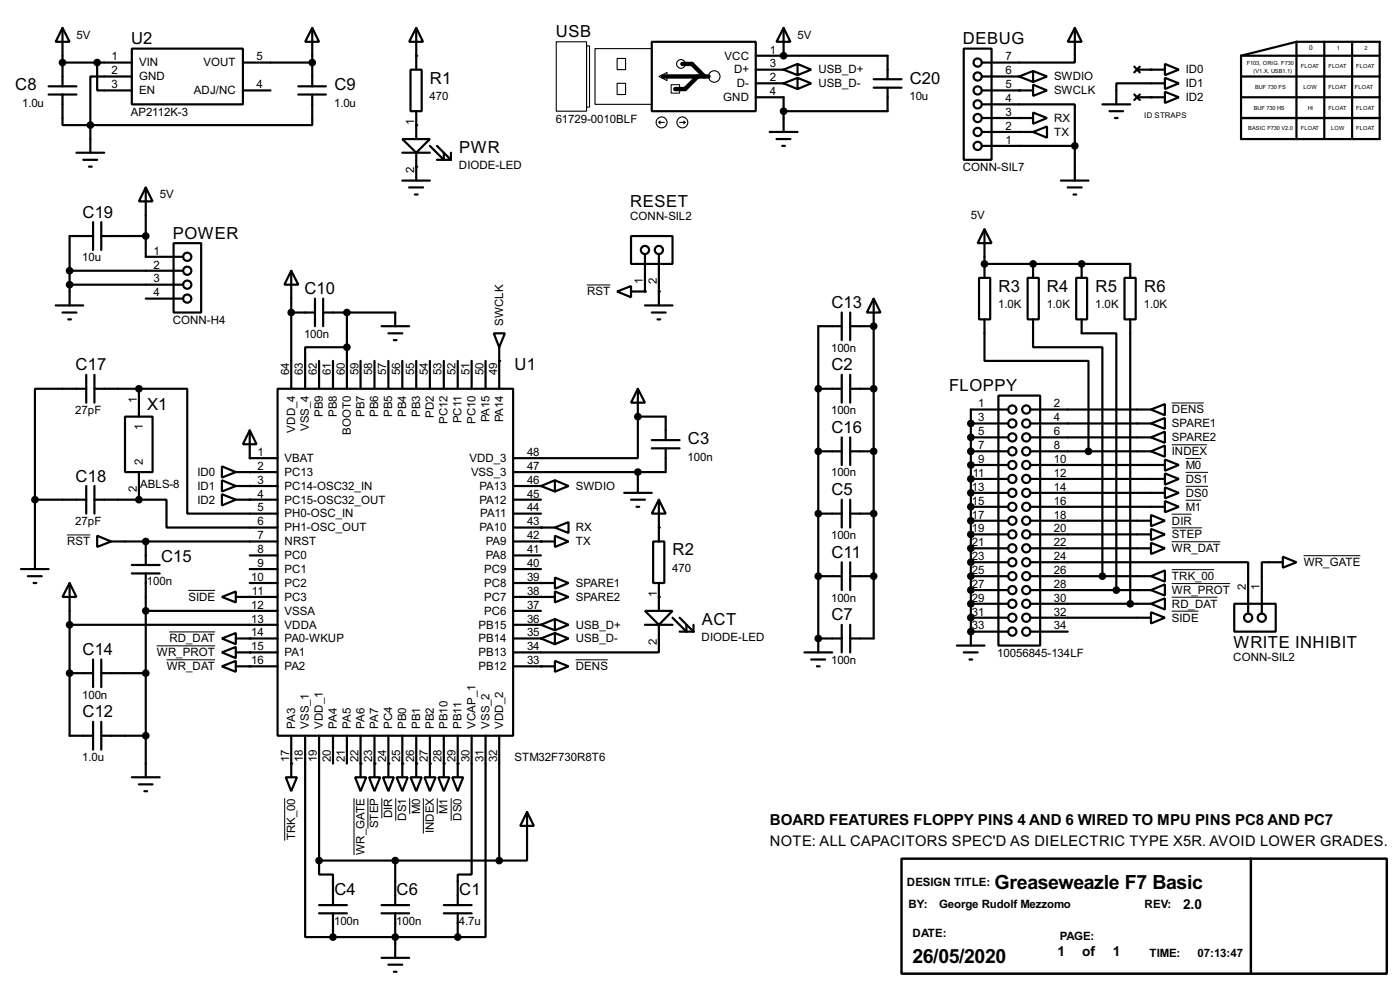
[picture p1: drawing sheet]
<svg xmlns="http://www.w3.org/2000/svg" width="256mm" height="180mm" viewBox="0 0 256 180" stroke-linecap="round" stroke-linejoin="round" font-family="sans-serif">
<defs><g id="words">
<g font-size="4">
<text x="182.2" y="162.7">Greaseweazle F7 Basic</text>
<text x="167.2" y="176.2">26/05/2020</text>
</g>
<g font-size="3.4">
<text x="24" y="8.1">U2</text>
<text x="101.9" y="6.9">USB</text>
<text x="176.4" y="8.1">DEBUG</text>
<text x="2.8" y="16.6">C8</text>
<text x="61.3" y="16.6">C9</text>
<text x="78.8" y="15.3">R1</text>
<text x="166.7" y="15.3">C20</text>
<text x="84.1" y="28">PWR</text>
<text x="15.1" y="39.9">C19</text>
<text x="115.5" y="37.9">RESET</text>
<text x="31.7" y="43.7">POWER</text>
<text x="55.8" y="53.9">C10</text>
<text x="182.9" y="53.4">R3</text>
<text x="191.8" y="53.4">R4</text>
<text x="200.7" y="53.4">R5</text>
<text x="209.6" y="53.4">R6</text>
<text x="152.3" y="56.4">C13</text>
<text x="13.9" y="67.8">C17</text>
<text x="94.3" y="67.8">U1</text>
<text x="152.3" y="67.8">C2</text>
<text x="173.9" y="71.6">FLOPPY</text>
<text x="27" y="75">X1</text>
<text x="126" y="81.3">C3</text>
<text x="152.3" y="79.3">C16</text>
<text x="13.9" y="88.2">C18</text>
<text x="152.3" y="90.7">C5</text>
<text x="123.2" y="101.7">R2</text>
<text x="29.5" y="102.9">C15</text>
<text x="152.3" y="102.1">C11</text>
<text x="152.3" y="113.6">C7</text>
<text x="15.1" y="119.9">C14</text>
<text x="128.6" y="114.4">ACT</text>
<text x="226" y="118.6">WRITE INHIBIT</text>
<text x="15.1" y="131.3">C12</text>
<text x="61.3" y="163.9">C4</text>
<text x="72.7" y="163.9">C6</text>
<text x="84.1" y="163.9">C1</text>
</g>
<text font-size="3.1" x="141" y="151.1">BOARD FEATURES FLOPPY PINS 4 AND 6 WIRED TO MPU PINS PC8 AND PC7</text>
<text font-size="3" x="141" y="154.9">NOTE: ALL CAPACITORS SPEC'D AS DIELECTRIC TYPE X5R. AVOID LOWER GRADES.</text>
<g font-size="2.8">
<text x="216.8" y="166.4">2.0</text>
<text x="193.7" y="175">1</text>
<text x="198.3" y="175">of</text>
<text x="203.9" y="175">1</text>
</g>
<g font-size="2.4">
<text x="14" y="7.1">5V</text>
<text x="20.5" y="11.1">1</text>
<text x="47" y="11.1">5</text>
<text x="132.7" y="10.9">VCC</text>
<text x="141" y="9.8">1</text>
<text x="146.1" y="7.1">5V</text>
<text x="184.2" y="11.1">7</text>
<text x="20.5" y="13.6">2</text>
<text x="20.5" y="16.2">3</text>
<text x="25.5" y="12.2">VIN</text>
<text x="25.5" y="14.7">GND</text>
<text x="25.5" y="17.3">EN</text>
<text x="35.5" y="17.3">ADJ/NC</text>
<text x="37.3" y="12.2">VOUT</text>
<text x="47" y="16.2">4</text>
<text x="134.5" y="13.4">D+</text>
<text x="135" y="15.9">D-</text>
<text x="141" y="12.3">3</text>
<text x="141" y="14.8">2</text>
<text x="141" y="17.4">4</text>
<text x="149.9" y="13.4">USB_D+</text>
<text x="149.9" y="15.9">USB_D-</text>
<text x="184.2" y="16.2">5</text>
<text x="184.2" y="13.6">6</text>
<text x="193.1" y="14.7">SWDIO</text>
<text x="193.1" y="17.3">SWCLK</text>
<text x="217.2" y="15.9">ID1</text>
<text x="217.2" y="13.4">ID0</text>
<text x="4.1" y="19.5">1.0u</text>
<text x="24" y="21.2">AP2112K-3</text>
<text x="61.2" y="19.5">1.0u</text>
<text x="75.9" y="22.9" transform="rotate(-90 75.9 22.9)">1</text>
<text x="78.7" y="18.3">470</text>
<text x="101.8" y="22.4">61729-0010BLF</text>
<text x="132.5" y="18.5">GND</text>
<text x="166.6" y="18.3">10u</text>
<text x="184.2" y="23.8">2</text>
<text x="184.2" y="21.2">3</text>
<text x="184.2" y="18.7">4</text>
<text x="193.1" y="22.3">RX</text>
<text x="217.2" y="18.5">ID2</text>
<text x="184.2" y="26.3">1</text>
<text x="193.1" y="24.9">TX</text>
<text x="75.8" y="31.7" transform="rotate(-90 75.8 31.7)">2</text>
<text x="84.1" y="31">DIODE-LED</text>
<text x="176.4" y="31.4">CONN-SIL7</text>
<text x="29.3" y="36.3">5V</text>
<text x="115.4" y="40.4">CONN-SIL2</text>
<text x="177.9" y="40.1">5V</text>
<text x="15.1" y="47.9">10u</text>
<text x="28.1" y="46.6">1</text>
<text x="28.1" y="49.2">2</text>
<text x="28.1" y="51.7">3</text>
<text x="117.8" y="52" transform="rotate(-90 117.8 52)">1</text>
<text x="120.3" y="52" transform="rotate(-90 120.3 52)">2</text>
<text x="28.1" y="54.3">4</text>
<text x="31.6" y="59.3">CONN-H4</text>
<text x="92.1" y="59.7" transform="rotate(-90 92.1 59.7)">SWCLK</text>
<text x="107.5" y="54">RST</text>
<text x="182.9" y="56.4">1.0K</text>
<text x="191.8" y="56.4">1.0K</text>
<text x="200.7" y="56.4">1.0K</text>
<text x="209.5" y="56.4">1.0K</text>
<text x="55.7" y="61.8">100n</text>
<text x="152.3" y="64.4">100n</text>
<text x="52.9" y="68.6" transform="rotate(-90 52.9 68.6)">64</text>
<text x="55.5" y="68.6" transform="rotate(-90 55.5 68.6)">63</text>
<text x="58" y="68.6" transform="rotate(-90 58 68.6)">62</text>
<text x="60.6" y="68.6" transform="rotate(-90 60.6 68.6)">61</text>
<text x="63.1" y="68.6" transform="rotate(-90 63.1 68.6)">60</text>
<text x="65.6" y="68.6" transform="rotate(-90 65.6 68.6)">59</text>
<text x="68.2" y="68.6" transform="rotate(-90 68.2 68.6)">58</text>
<text x="70.7" y="68.6" transform="rotate(-90 70.7 68.6)">57</text>
<text x="73.3" y="68.6" transform="rotate(-90 73.3 68.6)">56</text>
<text x="75.8" y="68.6" transform="rotate(-90 75.8 68.6)">55</text>
<text x="78.4" y="68.6" transform="rotate(-90 78.4 68.6)">54</text>
<text x="80.9" y="68.6" transform="rotate(-90 80.9 68.6)">53</text>
<text x="83.4" y="68.6" transform="rotate(-90 83.4 68.6)">52</text>
<text x="86" y="68.6" transform="rotate(-90 86 68.6)">51</text>
<text x="88.5" y="68.6" transform="rotate(-90 88.5 68.6)">50</text>
<text x="91" y="68.6" transform="rotate(-90 91 68.6)">49</text>
<text x="13.8" y="75.8">27pF</text>
<text x="25" y="73.7" transform="rotate(-90 25 73.7)">1</text>
<text x="59.2" y="76.3" transform="rotate(-90 59.2 76.3)">PB9</text>
<text x="61.7" y="76.3" transform="rotate(-90 61.7 76.3)">PB8</text>
<text x="66.8" y="76.3" transform="rotate(-90 66.8 76.3)">PB7</text>
<text x="69.3" y="76.3" transform="rotate(-90 69.3 76.3)">PB6</text>
<text x="71.9" y="76.3" transform="rotate(-90 71.9 76.3)">PB5</text>
<text x="74.4" y="76.3" transform="rotate(-90 74.4 76.3)">PB4</text>
<text x="77" y="76.3" transform="rotate(-90 77 76.3)">PB3</text>
<text x="79.5" y="76.5" transform="rotate(-90 79.5 76.5)">PD2</text>
<text x="82" y="77.6" transform="rotate(-90 82 77.6)">PC12</text>
<text x="84.6" y="77.5" transform="rotate(-90 84.6 77.5)">PC11</text>
<text x="87.1" y="77.6" transform="rotate(-90 87.1 77.6)">PC10</text>
<text x="89.7" y="77.3" transform="rotate(-90 89.7 77.3)">PA15</text>
<text x="92.2" y="77.3" transform="rotate(-90 92.2 77.3)">PA14</text>
<text x="152.3" y="75.8">100n</text>
<text x="179.2" y="74.6">1</text>
<text x="179.2" y="77.1">3</text>
<text x="193.1" y="74.6">2</text>
<text x="193.1" y="77.1">4</text>
<text x="214.7" y="75.7">DENS</text>
<text x="26.1" y="78.7" transform="rotate(-90 26.1 78.7)">1</text>
<text x="47.2" y="83.5">1</text>
<text x="54.1" y="79.2" transform="rotate(-90 54.1 79.2)">VDD_4</text>
<text x="56.6" y="78.9" transform="rotate(-90 56.6 78.9)">VSS_4</text>
<text x="64.3" y="79.6" transform="rotate(-90 64.3 79.6)">BOOT0</text>
<text x="96.6" y="83.5">48</text>
<text x="179.2" y="79.7">5</text>
<text x="179.2" y="82.2">7</text>
<text x="193.1" y="79.7">6</text>
<text x="193.1" y="82.2">8</text>
<text x="214.7" y="83.3">INDEX</text>
<text x="214.7" y="78.2">SPARE1</text>
<text x="214.7" y="80.8">SPARE2</text>
<text x="25.7" y="89.4">ABLS-8</text>
<text x="26.2" y="85.1" transform="rotate(-90 26.2 85.1)">2</text>
<text x="36.2" y="87.1">ID0</text>
<text x="36.2" y="89.6">ID1</text>
<text x="47.2" y="86">2</text>
<text x="47.2" y="88.5">3</text>
<text x="52.1" y="84.6">VBAT</text>
<text x="52.1" y="87.1">PC13</text>
<text x="52.1" y="89.6">PC14-OSC32_IN</text>
<text x="86" y="84.6">VDD_3</text>
<text x="86.3" y="87.1">VSS_3</text>
<text x="87.8" y="89.6">PA13</text>
<text x="96.6" y="86">47</text>
<text x="96.6" y="88.5">46</text>
<text x="105.5" y="89.6">SWDIO</text>
<text x="126" y="84.3">100n</text>
<text x="152.3" y="87.2">100n</text>
<text x="178.1" y="89.8">13</text>
<text x="178.2" y="87.3">11</text>
<text x="179.2" y="84.7">9</text>
<text x="193.1" y="84.7">10</text>
<text x="193.1" y="87.3">12</text>
<text x="193.1" y="89.8">14</text>
<text x="217.2" y="85.8">M0</text>
<text x="217.2" y="88.4">DS1</text>
<text x="25" y="90.1" transform="rotate(-90 25 90.1)">2</text>
<text x="36.2" y="92.2">ID2</text>
<text x="47.2" y="91.1">4</text>
<text x="47.2" y="93.6">5</text>
<text x="52.1" y="92.2">PC15-OSC32_OUT</text>
<text x="52.1" y="94.7">PH0-OSC_IN</text>
<text x="87.8" y="92.2">PA12</text>
<text x="88" y="94.7">PA11</text>
<text x="96.6" y="91.1">45</text>
<text x="96.6" y="93.6">44</text>
<text x="178.1" y="92.4">15</text>
<text x="178.1" y="94.9">17</text>
<text x="193.1" y="92.4">16</text>
<text x="193.1" y="94.9">18</text>
<text x="217.2" y="90.9">DS0</text>
<text x="217.2" y="93.5">M1</text>
<text x="12.3" y="99.8">RST</text>
<text x="13.8" y="96.1">27pF</text>
<text x="47.2" y="96.2">6</text>
<text x="47.2" y="98.7">7</text>
<text x="47.2" y="101.2">8</text>
<text x="52.1" y="97.3">PH1-OSC_OUT</text>
<text x="52.1" y="99.8">NRST</text>
<text x="87.8" y="97.3">PA10</text>
<text x="89" y="99.8">PA9</text>
<text x="96.6" y="96.2">43</text>
<text x="96.6" y="98.7">42</text>
<text x="96.6" y="101.2">41</text>
<text x="105.5" y="99.8">TX</text>
<text x="105.5" y="97.3">RX</text>
<text x="152.3" y="98.7">100n</text>
<text x="178.1" y="97.4">19</text>
<text x="178.1" y="100">21</text>
<text x="193.1" y="97.4">20</text>
<text x="193.1" y="100">22</text>
<text x="214.7" y="96">DIR</text>
<text x="214.7" y="98.5">STEP</text>
<text x="214.7" y="101.1">WR_DAT</text>
<text x="26.9" y="107.2">100n</text>
<text x="46" y="106.3">10</text>
<text x="47.2" y="103.8">9</text>
<text x="52.1" y="102.4">PC0</text>
<text x="52.1" y="104.9">PC1</text>
<text x="52.1" y="107.4">PC2</text>
<text x="88.7" y="104.9">PC9</text>
<text x="88.7" y="107.4">PC8</text>
<text x="89" y="102.4">PA8</text>
<text x="96.6" y="103.8">40</text>
<text x="96.6" y="106.3">39</text>
<text x="105.5" y="107.4">SPARE1</text>
<text x="123.2" y="104.6">470</text>
<text x="178.1" y="102.5">23</text>
<text x="178.1" y="105.1">25</text>
<text x="178.1" y="107.6">27</text>
<text x="193.1" y="102.5">24</text>
<text x="193.1" y="105.1">26</text>
<text x="193.1" y="107.6">28</text>
<text x="214.7" y="106.2">TRK_00</text>
<text x="228.3" y="108" transform="rotate(-90 228.3 108)">2</text>
<text x="230.7" y="108" transform="rotate(-90 230.7 108)">1</text>
<text x="238.8" y="103.6">WR_GATE</text>
<text x="34.5" y="110">SIDE</text>
<text x="46" y="111.4">12</text>
<text x="46" y="114">13</text>
<text x="46.2" y="108.9">11</text>
<text x="52.1" y="110">PC3</text>
<text x="52.1" y="112.5">VSSA</text>
<text x="88.7" y="110">PC7</text>
<text x="88.7" y="112.5">PC6</text>
<text x="96.6" y="108.9">38</text>
<text x="96.6" y="111.4">37</text>
<text x="96.6" y="114">36</text>
<text x="105.5" y="110">SPARE2</text>
<text x="120.3" y="109.2" transform="rotate(-90 120.3 109.2)">1</text>
<text x="152.3" y="110.1">100n</text>
<text x="178.1" y="110.1">29</text>
<text x="178.1" y="112.7">31</text>
<text x="193.1" y="110.1">30</text>
<text x="193.1" y="112.7">32</text>
<text x="214.7" y="108.7">WR_PROT</text>
<text x="214.7" y="111.2">RD_DAT</text>
<text x="214.7" y="113.8">SIDE</text>
<text x="31" y="117.6">RD_DAT</text>
<text x="46" y="116.5">14</text>
<text x="46" y="119">15</text>
<text x="52.1" y="115.1">VDDA</text>
<text x="52.1" y="117.6">PA0-WKUP</text>
<text x="87.7" y="115.1">PB15</text>
<text x="87.7" y="117.6">PB14</text>
<text x="96.6" y="116.5">35</text>
<text x="96.6" y="119">34</text>
<text x="105.5" y="115.1">USB_D+</text>
<text x="105.5" y="117.6">USB_D-</text>
<text x="120.3" y="118" transform="rotate(-90 120.3 118)">2</text>
<text x="128.5" y="117.3">DIODE-LED</text>
<text x="178.1" y="115.2">33</text>
<text x="193.1" y="115.2">34</text>
<text x="28.7" y="120.1">WR_PROT</text>
<text x="30.5" y="122.7">WR_DAT</text>
<text x="46" y="121.6">16</text>
<text x="52.1" y="120.1">PA1</text>
<text x="52.1" y="122.7">PA2</text>
<text x="87.7" y="120.1">PB13</text>
<text x="87.7" y="122.7">PB12</text>
<text x="96.6" y="121.6">33</text>
<text x="105.5" y="122.7">DENS</text>
<text x="152.3" y="121.5">100n</text>
<text x="182.7" y="120.3">10056845-134LF</text>
<text x="225.9" y="121">CONN-SIL2</text>
<text x="15.1" y="127.9">100n</text>
<text x="54.1" y="133.4" transform="rotate(-90 54.1 133.4)">PA3</text>
<text x="56.6" y="133.4" transform="rotate(-90 56.6 133.4)">VSS_1</text>
<text x="59.2" y="133.4" transform="rotate(-90 59.2 133.4)">VDD_1</text>
<text x="61.7" y="133.4" transform="rotate(-90 61.7 133.4)">PA4</text>
<text x="64.3" y="133.4" transform="rotate(-90 64.3 133.4)">PA5</text>
<text x="66.8" y="133.4" transform="rotate(-90 66.8 133.4)">PA6</text>
<text x="69.3" y="133.4" transform="rotate(-90 69.3 133.4)">PA7</text>
<text x="71.9" y="133.4" transform="rotate(-90 71.9 133.4)">PC4</text>
<text x="74.4" y="133.4" transform="rotate(-90 74.4 133.4)">PB0</text>
<text x="77" y="133.4" transform="rotate(-90 77 133.4)">PB1</text>
<text x="79.5" y="133.4" transform="rotate(-90 79.5 133.4)">PB2</text>
<text x="82" y="133.4" transform="rotate(-90 82 133.4)">PB10</text>
<text x="84.6" y="133.4" transform="rotate(-90 84.6 133.4)">PB11</text>
<text x="87.1" y="133.4" transform="rotate(-90 87.1 133.4)">VCAP_1</text>
<text x="89.7" y="133.4" transform="rotate(-90 89.7 133.4)">VSS_2</text>
<text x="92.2" y="133.4" transform="rotate(-90 92.2 133.4)">VDD_2</text>
<text x="15.1" y="139.3">1.0u</text>
<text x="52.9" y="139.5" transform="rotate(-90 52.9 139.5)">17</text>
<text x="55.5" y="139.5" transform="rotate(-90 55.5 139.5)">18</text>
<text x="58" y="139.5" transform="rotate(-90 58 139.5)">19</text>
<text x="60.6" y="139.5" transform="rotate(-90 60.6 139.5)">20</text>
<text x="63.1" y="139.5" transform="rotate(-90 63.1 139.5)">21</text>
<text x="65.6" y="139.5" transform="rotate(-90 65.6 139.5)">22</text>
<text x="68.2" y="139.5" transform="rotate(-90 68.2 139.5)">23</text>
<text x="70.7" y="139.5" transform="rotate(-90 70.7 139.5)">24</text>
<text x="73.3" y="139.5" transform="rotate(-90 73.3 139.5)">25</text>
<text x="75.8" y="139.5" transform="rotate(-90 75.8 139.5)">26</text>
<text x="78.3" y="139.5" transform="rotate(-90 78.3 139.5)">27</text>
<text x="80.9" y="139.5" transform="rotate(-90 80.9 139.5)">28</text>
<text x="83.4" y="139.5" transform="rotate(-90 83.4 139.5)">29</text>
<text x="86" y="139.5" transform="rotate(-90 86 139.5)">30</text>
<text x="88.5" y="139.5" transform="rotate(-90 88.5 139.5)">31</text>
<text x="91" y="139.5" transform="rotate(-90 91 139.5)">32</text>
<text x="94.2" y="139.3">STM32F730R8T6</text>
<text x="71.9" y="149.7" transform="rotate(-90 71.9 149.7)">DIR</text>
<text x="77" y="148.9" transform="rotate(-90 77 148.9)">M0</text>
<text x="82" y="148.9" transform="rotate(-90 82 148.9)">M1</text>
<text x="54.1" y="153.8" transform="rotate(-90 54.1 153.8)">TRK_00</text>
<text x="69.3" y="151.6" transform="rotate(-90 69.3 151.6)">STEP</text>
<text x="74.4" y="150.2" transform="rotate(-90 74.4 150.2)">DS1</text>
<text x="79.5" y="152.5" transform="rotate(-90 79.5 152.5)">INDEX</text>
<text x="84.6" y="150.2" transform="rotate(-90 84.6 150.2)">DS0</text>
<text x="66.8" y="156.5" transform="rotate(-90 66.8 156.5)">WR_GATE</text>
<text x="166.1" y="162.2">DESIGN TITLE:</text>
<text x="166.4" y="166.2">BY:</text>
<text x="172" y="166.2">George Rudolf Mezzomo</text>
<text x="209.7" y="166.2">REV:</text>
<text x="61.2" y="169.4">100n</text>
<text x="72.6" y="169.4">100n</text>
<text x="84.1" y="169.4">4.7u</text>
<text x="167.2" y="171.5">DATE:</text>
<text x="194.1" y="172">PAGE:</text>
<text x="210.6" y="175.1">TIME:</text>
<text x="219.4" y="175.1">07:13:47</text>
</g>
<text font-size="1.6" x="209.6" y="21.7">ID STRAPS</text>
<text font-size="1.4" x="239.8" y="9.2">0</text>
<g font-size="1.2">
<text x="228.4" y="11.9">F103, ORIG. F730</text>
<text x="244.9" y="9.1">1</text>
<text x="250" y="9.1">2</text>
<text x="229.7" y="13.4">(V1.X, USB1.1)</text>
<text x="229.9" y="16.2">BUF 730 FS</text>
<text x="238.3" y="12.4">FLOAT</text>
<text x="238.8" y="16.2">LOW</text>
<text x="243.4" y="16.2">FLOAT</text>
<text x="243.4" y="12.4">FLOAT</text>
<text x="248.2" y="16.2">FLOAT</text>
<text x="248.5" y="12.4">FLOAT</text>
<text x="228.7" y="23.8">BASIC F730 V2.0</text>
<text x="229.7" y="20.1">BUF 730 HS</text>
<text x="238.3" y="23.8">FLOAT</text>
<text x="239.6" y="20.1">HI</text>
<text x="243.4" y="20.1">FLOAT</text>
<text x="243.9" y="23.8">LOW</text>
<text x="248.5" y="20.1">FLOAT</text>
<text x="248.5" y="23.8">FLOAT</text>
</g>
</g></defs>
<g fill="none" stroke="#000" stroke-width=".4">
<path d="M8.9 17.3h5.1M8.9 15.8h5.1M11.5 5.1l1.3 2.6h-2.6zM11.5 17.3v5.6h5.1M11.5 11.5h12.7M11.5 5.1v10.7M17.8 11.5v5.1h6.4M24.2 8.9h20.3v10.2h-20.3zM24.2 14h-7.6v8.9M44.5 11.5h12.7M44.5 16.6h5.1M54.7 17.3h5"/>
<path d="M54.7 15.8h5M57.2 5.1l1.3 2.6h-2.6zM57.2 17.3v5.6h-40.6M57.2 5.1v10.7M75.2 12.8h2.1v7.6h-2.1zM76.3 5.1l1.2 2.6h-2.5zM76.3 5.1v7.7M119.4 7.7h19.1v12.7h-19.1zM138.5 10.2h24.1v4.3M138.5 17.8h5.1v6.4M138.5 12.8h5.1M138.5 15.3h5.1"/>
<path d="M143.6 5.1l1.2 2.6h-2.5zM143.6 5.1v5.1M143.6 12.8l2.5 1M143.6 15.3l2.5 1M146.1 11.7l2.5 1.1-2.5 1zM146.1 14.3l2.5 1-2.5 1zM146.1 11.7l-2.5 1.1M146.1 14.3l-2.5 1M160.1 16.1h5.1M160.1 14.5h5.1M162.6 16.1v4.3h-19M176.6 8.9h5.1v20.4h-5.1z"/>
<path d="M179.9 19.1h17v7.6M179.9 14h6.8M179.9 16.6h9.4M186.7 14l2.6 1M189.3 13l2.5 1-2.5 1zM189.3 15.5l2.5 1.1-2.5 1zM189.3 13l-2.6 1M196.9 5.1l1.3 2.6h-2.6zM196.9 5.1v6.4h-17M202 19.1h5.1M207.8 17.3l1 1M207.8 12.2l1 1.1"/>
<path d="M208.3 12.8h5.1M208.3 17.8h5.1M208.8 17.3l-1 1M208.8 12.2l-1 1.1M213.4 16.8l2.6 1-2.6 1.1zM213.4 14.3l2.6 1-2.6 1zM213.4 11.7l2.6 1.1-2.6 1zM213.4 15.3h-8.9v3.8M227.4 10.2h25.4M227.4 17.8h25.4M227.4 14h25.4M237.5 7.7h15.3v17.8h-25.4v-15.3"/>
<path d="M237.5 7.7v17.8M237.5 7.7l-10.1 2.5M242.6 7.7v17.8M247.7 7.7v17.8M14 28h5.1M15.3 29.3h2.5M16.3 30.5h.5M16.6 22.9v5.1M26.7 34.3l1.3 2.6h-2.5zM26.7 34.3v12.7h6.9M73.7 25.5h5.1l-2.5 2.5zM73.7 28h5.1"/>
<path d="M73.7 33.1h5.1M75 34.3h2.5M76 35.6h.5M76.3 20.4v5.1M76.3 28v5.1M78.8 26.7l2.5 2.6v-1.3M80.1 29.3h2.5M80.1 26.7l2.5 2.6M82.6 28v1.3M141 24.2h5.1M142.3 25.5h2.5M143.3 26.7h.5"/>
<path d="M179.9 26.7h17M179.9 24.2h9.4M179.9 21.6h9.4M189.3 24.2l2.5-1v2zM189.3 20.6l2.5 1-2.5 1.1zM194.4 33.1h5M195.6 34.3h2.6M196.7 35.6h.5M196.9 26.7v6.4M203.3 20.4h2.5M204.3 21.6h.5M227.4 21.6h25.4"/>
<path d="M10.2 55.9h5.1M11.5 57.2h2.5M12.5 58.5h.5M12.8 52.1h20.8M12.8 49.6h20.8M17.1 43.2h-4.3v12.7M17.1 40.7v5.1M18.6 43.2h8.1M18.6 40.7v5.1M26.7 54.7h6.9M31.8 44.5h5.1v12.7h-5.1zM53.4 49.6l1.3 2.5h-2.6z"/>
<path d="M53.4 57.2h4.3M53.4 49.6v21.6M57.7 54.7v5M59.2 57.2h13.2v2.5M59.2 54.7v5M63.6 57.2v14M69.9 59.7h5.1M113.1 53.4l2.5-1v2zM115.6 43.2h7.6v5.1h-7.6zM118.2 55.9h5M118.2 46.5v6.9h-2.6M119.4 57.2h2.6"/>
<path d="M120.5 58.5h.5M120.7 46.5v9.4M154.2 59.7h-4.3v59.7M154.2 57.2v5.1M155.8 59.7h4.3M155.8 57.2v5.1M160.1 54.7l1.2 2.5h-2.5zM160.1 54.7v62.2h-4.3M179.4 50.9h2v7.6h-2zM180.4 42l1.3 2.5h-2.6zM180.4 58.5v7.6h19v16.5M180.4 48.3h26.7v2.6"/>
<path d="M180.4 42v8.9M188.3 50.9h2v7.6h-2zM189.3 58.5v5.1h12.7v41.9M189.3 48.3v2.6M197.2 50.9h2v7.6h-2zM198.2 58.5v2.5h6.3v47M198.2 48.3v2.6M206 50.9h2.1v7.6h-2.1zM207.1 58.5v52M15.8 71.2h-9.4v20.3M15.8 68.6v5.1M17.3 71.2h8.2"/>
<path d="M17.3 68.6v5.1M22.9 76.3h5.1v10.1h-5.1zM25.5 71.2h8.8v22.8h16.6M25.5 71.2v5.1M45.8 78.8l1.2 2.5h-2.5zM45.8 78.8v5.1h5.1M50.9 71.2h43.1v63.5h-43.1zM58.5 66.1v5.1M61 66.1v5.1M63.6 63.6h-7.7v7.6M66.1 66.1v5.1M68.6 66.1v5.1"/>
<path d="M71.2 66.1v5.1M71.2 61h2.5M72.2 62.3h.5M73.7 66.1v5.1M76.3 66.1v5.1M78.8 66.1v5.1M81.3 66.1v5.1M83.9 66.1v5.1M86.4 66.1v5.1M89 66.1v5.1M90.5 61h2l-1 2.6zM91.5 63.6v7.6"/>
<path d="M116.9 71.2l1.3 2.5h-2.6zM116.9 76.3v7.6h-22.9M116.9 71.2v5.1M116.9 76.3h5.1v4.3M149.9 71.2h4.3M154.2 68.6v5.1M155.8 71.2h4.3M155.8 68.6v5.1M177.9 77.5h6.8M182.9 72.4h7.7v45.8h-7.7zM184.7 75h-6.8v43.2M188.8 75h22.1"/>
<path d="M188.8 77.5h22.1M210.9 75l2.5-1v2zM210.9 77.5l2.5-1v2zM6.4 91.5h9.4M6.4 91.5v12.7M15.8 89v5M17.3 91.5h8.2M17.3 89v5M17.8 98.1l2.6 1-2.6 1zM20.4 99.1h30.5M25.5 91.5h5v5.1h20.4M25.5 86.4v5.1"/>
<path d="M26.7 99.1v4.3M40.7 85.4l2.5 1-2.5 1zM40.7 87.9l2.5 1.1-2.5 1zM40.7 90.5l2.5 1-2.5 1zM43.2 86.4h7.7M43.2 91.5h7.7M43.2 89h7.7M94 91.5h5.1M94 99.1h7.7M94 94h5.1M94 96.6h7.7M94 89h5.1"/>
<path d="M99.1 89l2.6 1M101.7 87.9l2.5 1.1-2.5 1zM101.7 98.1l2.5 1-2.5 1zM101.7 96.6l2.5-1v2zM101.7 87.9l-2.6 1.1M114.4 90.2h5M115.6 91.5h2.6M116.6 92.8h.5M116.9 86.4v3.8M119.4 82.1h5.1M119.4 80.6h5.1M119.7 99.1h2v7.6h-2z"/>
<path d="M120.7 91.5l1.3 2.5h-2.6zM120.7 91.5v7.6M122 82.1v4.3h-28M149.9 82.6h4.3M149.9 94h4.3M154.2 80.1v5M154.2 91.5v5.1M155.8 82.6h4.3M155.8 80.1v5M155.8 91.5v5.1M155.8 94h4.3M177.9 85.1h6.8"/>
<path d="M177.9 87.7h6.8M177.9 95.3h6.8M177.9 97.8h6.8M177.9 82.6h6.8M177.9 90.2h6.8M177.9 92.8h6.8M177.9 80.1h6.8M188.8 85.1h24.6M188.8 87.7h24.6M188.8 95.3h22.1M188.8 97.8h22.1M188.8 82.6h22.1"/>
<path d="M188.8 90.2h24.6M188.8 92.8h24.6M188.8 80.1h22.1M210.9 82.6l2.5-1v2zM210.9 94.3l2.5 1-2.5 1zM210.9 96.8l2.5 1-2.5 1.1zM210.9 99.4l2.5 1-2.5 1zM210.9 80.1l2.5-1.1v2.1zM213.4 84.1l2.6 1-2.6 1.1zM213.4 86.7l2.6 1-2.6 1zM213.4 89.2l2.6 1-2.6 1zM213.4 91.7l2.6 1.1-2.6 1z"/>
<path d="M3.9 104.2h5M5.1 105.5h2.6M6.2 106.7h.5M12.8 106.7l1.2 2.6h-2.5zM12.8 106.7v28h4.3M12.8 114.4h38.1M24.2 103.4h5.1M24.2 105h5.1M26.7 105v37.3M26.7 111.8h24.2M40.7 109.3l2.5-1v2zM40.7 116.9l2.5-1v2z"/>
<path d="M40.7 119.4l2.5-1v2.1zM43.2 119.4h7.7M43.2 116.9h7.7M43.2 109.3h7.7M45.8 104.2h5.1M45.8 106.7h5.1M45.8 101.7h5.1M94 111.8h5.1M94 114.4h5.1M94 116.9h5.1M94 109.3h7.7M94 104.2h5.1"/>
<path d="M94 106.7h7.7M94 101.7h5.1M99.1 114.4l2.6 1M99.1 116.9l2.6 1M101.7 113.3l2.5 1.1-2.5 1zM101.7 115.9l2.5 1-2.5 1zM101.7 105.7l2.5 1-2.5 1.1zM101.7 108.3l2.5 1-2.5 1zM101.7 113.3l-2.6 1.1M101.7 115.9l-2.6 1M118.2 111.8h5l-2.5 2.6zM118.2 114.4h5"/>
<path d="M120.7 114.4v5h-26.7M120.7 106.7v5.1M123.2 113.1l2.6 2.5v-1.2M124.5 115.6h2.6M124.5 113.1l2.6 2.5M127.1 114.4v1.2M147.4 119.4h5.1M149.9 105.5h4.3M149.9 116.9h4.3M154.2 102.9v5.1M154.2 114.4v5M155.8 105.5h4.3"/>
<path d="M155.8 102.9v5.1M155.8 114.4v5M175.3 118.2h5.1M176.6 119.4h2.5M177.9 100.4h6.8M177.9 113.1h6.8M177.9 110.5h6.8M177.9 108h6.8M177.9 105.5h6.8M177.9 102.9h6.8M177.9 115.6h6.8M188.8 102.9h39.9v9.4"/>
<path d="M188.8 100.4h22.1M188.8 113.1h22.1M188.8 110.5h22.1M188.8 108h22.1M188.8 105.5h22.1M188.8 115.6h6.8M210.9 105.5l2.5-1.1v2.1zM210.9 108l2.5-1v2zM210.9 110.5l2.5-1v2.1zM210.9 112.1l2.5 1-2.5 1zM226.1 110.5h7.6v5.1h-7.6zM235 101.9l2.5 1-2.5 1z"/>
<path d="M235 102.9h-3.8v9.4M12.8 123.2h4.3M17.1 120.7v5.1M17.1 132.1v5.1M18.6 123.2h8.1M18.6 134.7h8.1M18.6 120.7v5.1M18.6 132.1v5.1M40.7 122l2.5-1v2zM43.2 122h7.7M53.4 134.7v7.6M55.9 134.7v36.8h5.1"/>
<path d="M58.5 134.7v22.8M61 134.7v5.1M63.6 134.7v5.1M66.1 134.7v7.6M68.6 134.7v7.6M71.2 134.7v7.6M73.7 134.7v7.6M76.3 134.7v7.6M78.8 134.7v7.6M81.3 134.7v7.6M83.9 134.7v7.6M86.4 134.7v25.4h-2.5v5.6"/>
<path d="M89 134.7v36.8h-5.1M91.5 134.7v22.8M94 122h7.7M101.7 121l2.5 1-2.5 1zM148.6 120.7h2.6M149.7 122h.5M177.6 120.7h.5M24.2 142.3h5.1M25.5 143.6h2.5M26.5 144.8h.5M52.4 142.3h2l-1 2.5zM58.5 157.5v2.6h2.5v5.6"/>
<path d="M58.5 157.5h33M65.1 142.3h2l-1 2.5zM67.6 142.3h2.1l-1.1 2.5zM70.2 142.3h2l-1 2.5zM72.4 157.5v8.2M72.7 142.3h2l-1 2.5zM75.2 142.3h2.1l-1 2.5zM77.8 142.3h2l-1 2.5zM80.3 142.3h2.1l-1.1 2.5zM82.9 142.3h2l-1 2.5zM96.6 148.6l1.2 2.6h-2.5zM96.6 148.6v8.9h-5.1"/>
<path d="M58.5 167.2h5.1M58.5 165.7h5.1M61 171.5h22.9M61 167.2v4.3M69.9 175.3h5.1M69.9 167.2h5.1M69.9 165.7h5.1M71.2 176.6h2.5M72.2 177.9h.5M72.4 167.2v8.1M81.3 167.2h5.1M81.3 165.7h5.1"/>
<path d="M83.9 167.2v4.3"/>
<circle cx="179.1" cy="11.5" r=".75"/>
<circle cx="179.1" cy="19.1" r=".75"/>
<circle cx="179.1" cy="16.6" r=".75"/>
<circle cx="179.1" cy="14" r=".75"/>
<circle cx="179.1" cy="26.7" r=".75"/>
<circle cx="179.1" cy="24.2" r=".75"/>
<circle cx="179.1" cy="21.6" r=".75"/>
<circle cx="34.3" cy="54.7" r=".75"/>
<circle cx="34.3" cy="52.1" r=".75"/>
<circle cx="34.3" cy="49.6" r=".75"/>
<circle cx="34.3" cy="47" r=".75"/>
<circle cx="118.1" cy="45.8" r=".75"/>
<circle cx="120.7" cy="45.8" r=".75"/>
<circle cx="185.4" cy="77.5" r=".75"/>
<circle cx="185.4" cy="75" r=".75"/>
<circle cx="188" cy="75" r=".75"/>
<circle cx="188" cy="77.5" r=".75"/>
<circle cx="185.4" cy="95.3" r=".75"/>
<circle cx="185.4" cy="80.1" r=".75"/>
<circle cx="185.4" cy="90.2" r=".75"/>
<circle cx="185.4" cy="97.8" r=".75"/>
<circle cx="185.4" cy="87.7" r=".75"/>
<circle cx="185.4" cy="85.1" r=".75"/>
<circle cx="185.4" cy="82.6" r=".75"/>
<circle cx="185.4" cy="92.8" r=".75"/>
<circle cx="188" cy="85.1" r=".75"/>
<circle cx="188" cy="87.7" r=".75"/>
<circle cx="188" cy="90.2" r=".75"/>
<circle cx="188" cy="82.6" r=".75"/>
<circle cx="188" cy="95.3" r=".75"/>
<circle cx="188" cy="92.8" r=".75"/>
<circle cx="188" cy="80.1" r=".75"/>
<circle cx="188" cy="97.8" r=".75"/>
<circle cx="185.4" cy="100.4" r=".75"/>
<circle cx="185.4" cy="108" r=".75"/>
<circle cx="185.4" cy="105.5" r=".75"/>
<circle cx="185.4" cy="110.5" r=".75"/>
<circle cx="185.4" cy="113.1" r=".75"/>
<circle cx="185.4" cy="102.9" r=".75"/>
<circle cx="185.4" cy="115.6" r=".75"/>
<circle cx="188" cy="100.4" r=".75"/>
<circle cx="188" cy="108" r=".75"/>
<circle cx="188" cy="110.5" r=".75"/>
<circle cx="188" cy="105.5" r=".75"/>
<circle cx="188" cy="113.1" r=".75"/>
<circle cx="188" cy="102.9" r=".75"/>
<circle cx="188" cy="115.6" r=".75"/>
<circle cx="228.6" cy="113.1" r=".75"/>
<circle cx="231.1" cy="113.1" r=".75"/>
</g>
<g fill="#000">
<circle cx="11.5" cy="11.5" r=".2"/>
<circle cx="57.2" cy="11.5" r=".2"/>
<circle cx="76.3" cy="10.2" r=".2"/>
<circle cx="143.6" cy="12.8" r=".2"/>
<circle cx="143.6" cy="15.3" r=".2"/>
<circle cx="143.6" cy="10.2" r=".2"/>
<circle cx="186.7" cy="16.6" r=".2"/>
<circle cx="186.7" cy="14" r=".2"/>
<circle cx="210.9" cy="17.8" r=".2"/>
<circle cx="210.9" cy="12.8" r=".2"/>
<circle cx="76.3" cy="22.9" r=".2"/>
<circle cx="76.3" cy="30.5" r=".2"/>
<circle cx="186.7" cy="24.2" r=".2"/>
<circle cx="186.7" cy="21.6" r=".2"/>
<circle cx="53.4" cy="57.2" r=".2"/>
<circle cx="63.6" cy="57.2" r=".2"/>
<circle cx="118.2" cy="53.4" r=".2"/>
<circle cx="120.7" cy="53.4" r=".2"/>
<circle cx="160.1" cy="59.7" r=".2"/>
<circle cx="180.4" cy="48.3" r=".2"/>
<circle cx="189.3" cy="48.3" r=".2"/>
<circle cx="198.2" cy="48.3" r=".2"/>
<circle cx="25.5" cy="71.2" r=".2"/>
<circle cx="91.5" cy="66.1" r=".2"/>
<circle cx="116.9" cy="76.3" r=".2"/>
<circle cx="149.9" cy="71.2" r=".2"/>
<circle cx="160.1" cy="71.2" r=".2"/>
<circle cx="177.9" cy="77.5" r=".2"/>
<circle cx="25.5" cy="91.5" r=".2"/>
<circle cx="26.7" cy="99.1" r=".2"/>
<circle cx="45.8" cy="83.9" r=".2"/>
<circle cx="45.8" cy="89" r=".2"/>
<circle cx="45.8" cy="91.5" r=".2"/>
<circle cx="45.8" cy="86.4" r=".2"/>
<circle cx="99.1" cy="99.1" r=".2"/>
<circle cx="99.1" cy="89" r=".2"/>
<circle cx="99.1" cy="96.6" r=".2"/>
<circle cx="120.7" cy="96.6" r=".2"/>
<circle cx="149.9" cy="82.6" r=".2"/>
<circle cx="149.9" cy="94" r=".2"/>
<circle cx="160.1" cy="82.6" r=".2"/>
<circle cx="160.1" cy="94" r=".2"/>
<circle cx="177.9" cy="80.1" r=".2"/>
<circle cx="177.9" cy="82.6" r=".2"/>
<circle cx="177.9" cy="85.1" r=".2"/>
<circle cx="177.9" cy="97.8" r=".2"/>
<circle cx="177.9" cy="87.7" r=".2"/>
<circle cx="177.9" cy="90.2" r=".2"/>
<circle cx="177.9" cy="92.8" r=".2"/>
<circle cx="177.9" cy="95.3" r=".2"/>
<circle cx="45.8" cy="109.3" r=".2"/>
<circle cx="45.8" cy="116.9" r=".2"/>
<circle cx="45.8" cy="119.4" r=".2"/>
<circle cx="99.1" cy="106.7" r=".2"/>
<circle cx="99.1" cy="109.3" r=".2"/>
<circle cx="99.1" cy="116.9" r=".2"/>
<circle cx="99.1" cy="114.4" r=".2"/>
<circle cx="120.7" cy="109.3" r=".2"/>
<circle cx="149.9" cy="116.9" r=".2"/>
<circle cx="149.9" cy="105.5" r=".2"/>
<circle cx="160.1" cy="105.5" r=".2"/>
<circle cx="177.9" cy="115.6" r=".2"/>
<circle cx="177.9" cy="102.9" r=".2"/>
<circle cx="177.9" cy="110.5" r=".2"/>
<circle cx="177.9" cy="105.5" r=".2"/>
<circle cx="177.9" cy="100.4" r=".2"/>
<circle cx="177.9" cy="113.1" r=".2"/>
<circle cx="177.9" cy="108" r=".2"/>
<circle cx="12.8" cy="123.2" r=".2"/>
<circle cx="45.8" cy="122" r=".2"/>
<circle cx="53.4" cy="139.8" r=".2"/>
<circle cx="66.1" cy="139.8" r=".2"/>
<circle cx="68.6" cy="139.8" r=".2"/>
<circle cx="71.2" cy="139.8" r=".2"/>
<circle cx="73.7" cy="139.8" r=".2"/>
<circle cx="76.3" cy="139.8" r=".2"/>
<circle cx="78.8" cy="139.8" r=".2"/>
<circle cx="81.3" cy="139.8" r=".2"/>
<circle cx="83.9" cy="139.8" r=".2"/>
<circle cx="99.1" cy="122" r=".2"/>
<circle cx="61" cy="171.5" r=".2"/>
<circle cx="72.4" cy="171.5" r=".2"/>
<circle cx="83.9" cy="171.5" r=".2"/>
</g>
<g fill="none" stroke="#000" stroke-width=".18">
<path d="M120.7 14l1.5-.7v1.5zM123 15.5h1.5v1.6h-1.5zM107.5 52.2h4.3M214.7 73.8h5.9M12.3 97.9h4.3M214.7 81.4h6.4M214.7 94.1h3.6M214.7 96.6h5.5M214.7 99.2h8.9M217.2 83.9h2.9M217.2 86.5h4.1M217.2 89h4.1"/>
<path d="M217.2 91.6h2.9M28.7 118.2h10.7M31 115.7h8.4M34.5 108.1h4.9M214.7 104.3h7.7M214.7 106.8h10.7M214.7 109.3h8.4M214.7 111.9h4.9M238.8 101.7h10.4M30.5 120.8h8.9M105.5 120.8h5.9M52.2 146.1v7.8"/>
<path d="M64.9 146.1v10.4M67.4 146.1v5.6M70 146.1v3.7M72.5 146.1v4.1M75.1 146.1v2.9M77.6 146.1v6.5M80.1 146.1v2.9M82.7 146.1v4.1"/>
</g>
<g fill="#000" stroke="#000" stroke-width=".4">
<circle cx="11.4" cy="11.5" r=".5"/>
<circle cx="17.8" cy="11.5" r=".5"/>
<circle cx="57.2" cy="11.5" r=".5"/>
<circle cx="143.5" cy="10.2" r=".5"/>
<circle cx="16.5" cy="22.9" r=".5"/>
<circle cx="143.5" cy="20.4" r=".5"/>
<circle cx="196.9" cy="26.7" r=".5"/>
<circle cx="12.7" cy="52.1" r=".5"/>
<circle cx="12.7" cy="49.6" r=".5"/>
<circle cx="26.7" cy="43.2" r=".5"/>
<circle cx="53.3" cy="57.2" r=".5"/>
<circle cx="63.5" cy="57.2" r=".5"/>
<circle cx="160" cy="59.7" r=".5"/>
<circle cx="180.3" cy="48.3" r=".5"/>
<circle cx="189.2" cy="48.3" r=".5"/>
<circle cx="198.1" cy="48.3" r=".5"/>
<circle cx="25.4" cy="71.2" r=".5"/>
<circle cx="63.5" cy="63.6" r=".5"/>
<circle cx="116.8" cy="76.3" r=".5"/>
<circle cx="149.9" cy="71.2" r=".5"/>
<circle cx="160" cy="71.2" r=".5"/>
<circle cx="177.8" cy="77.5" r=".5"/>
<circle cx="6.4" cy="91.5" r=".5"/>
<circle cx="25.4" cy="91.5" r=".5"/>
<circle cx="26.7" cy="99.1" r=".5"/>
<circle cx="116.8" cy="86.4" r=".5"/>
<circle cx="149.9" cy="82.6" r=".5"/>
<circle cx="149.9" cy="94" r=".5"/>
<circle cx="160" cy="94" r=".5"/>
<circle cx="160" cy="82.6" r=".5"/>
<circle cx="177.8" cy="92.8" r=".5"/>
<circle cx="177.8" cy="95.3" r=".5"/>
<circle cx="177.8" cy="82.6" r=".5"/>
<circle cx="177.8" cy="85.1" r=".5"/>
<circle cx="177.8" cy="97.8" r=".5"/>
<circle cx="177.8" cy="80.1" r=".5"/>
<circle cx="177.8" cy="90.2" r=".5"/>
<circle cx="177.8" cy="87.7" r=".5"/>
<circle cx="199.4" cy="82.6" r=".5"/>
<circle cx="12.7" cy="114.4" r=".5"/>
<circle cx="26.7" cy="111.8" r=".5"/>
<circle cx="149.9" cy="105.5" r=".5"/>
<circle cx="149.9" cy="116.9" r=".5"/>
<circle cx="160" cy="105.5" r=".5"/>
<circle cx="177.8" cy="105.5" r=".5"/>
<circle cx="177.8" cy="108" r=".5"/>
<circle cx="177.8" cy="115.6" r=".5"/>
<circle cx="177.8" cy="102.9" r=".5"/>
<circle cx="177.8" cy="110.5" r=".5"/>
<circle cx="177.8" cy="113.1" r=".5"/>
<circle cx="177.8" cy="100.4" r=".5"/>
<circle cx="201.9" cy="105.5" r=".5"/>
<circle cx="204.5" cy="108" r=".5"/>
<circle cx="207" cy="110.5" r=".5"/>
<circle cx="12.7" cy="123.2" r=".5"/>
<circle cx="26.7" cy="134.7" r=".5"/>
<circle cx="26.7" cy="123.2" r=".5"/>
<circle cx="58.4" cy="157.5" r=".5"/>
<circle cx="72.4" cy="157.5" r=".5"/>
<circle cx="91.4" cy="157.5" r=".5"/>
<circle cx="61" cy="171.5" r=".5"/>
<circle cx="72.4" cy="171.5" r=".5"/>
<circle cx="83.8" cy="171.5" r=".5"/>
</g>
<g fill="none" stroke="#000" stroke-width=".2">
<path d="M101.9 7.7h5.6v12.7h-5.6zM107.5 8.4h.5v11.2h-.5zM109 8.9h10.4v10.2h-10.4zM113.1 15.3h1.5v2h-1.5zM113.1 10.7h1.5v2.1h-1.5zM120.7 22.4h1M120.7 22.4l.3 .3M121 22.2l-.3 .2M124.5 22.4h1M125.3 22.2l.2 .2M125.5 22.4l-.2 .3"/>
<circle cx="124.7" cy="11.7" r=".8"/>
<circle cx="130.8" cy="14" r="1.05"/>
<circle cx="121.2" cy="22.4" r="1"/>
<circle cx="125" cy="22.4" r="1"/>
</g>
<path d="M121.5 14h8.3M125 11.7h1.8l2.3 2.3M127.8 14l-2.3 2.3h-1.8" fill="none" stroke="#000" stroke-width=".8"/>
<path d="M165.2 157.2h88.9v21h-88.9zM229.2 157.2v21" fill="none" stroke="#000" stroke-width=".45"/>
<use href="#words"/>
</svg>
